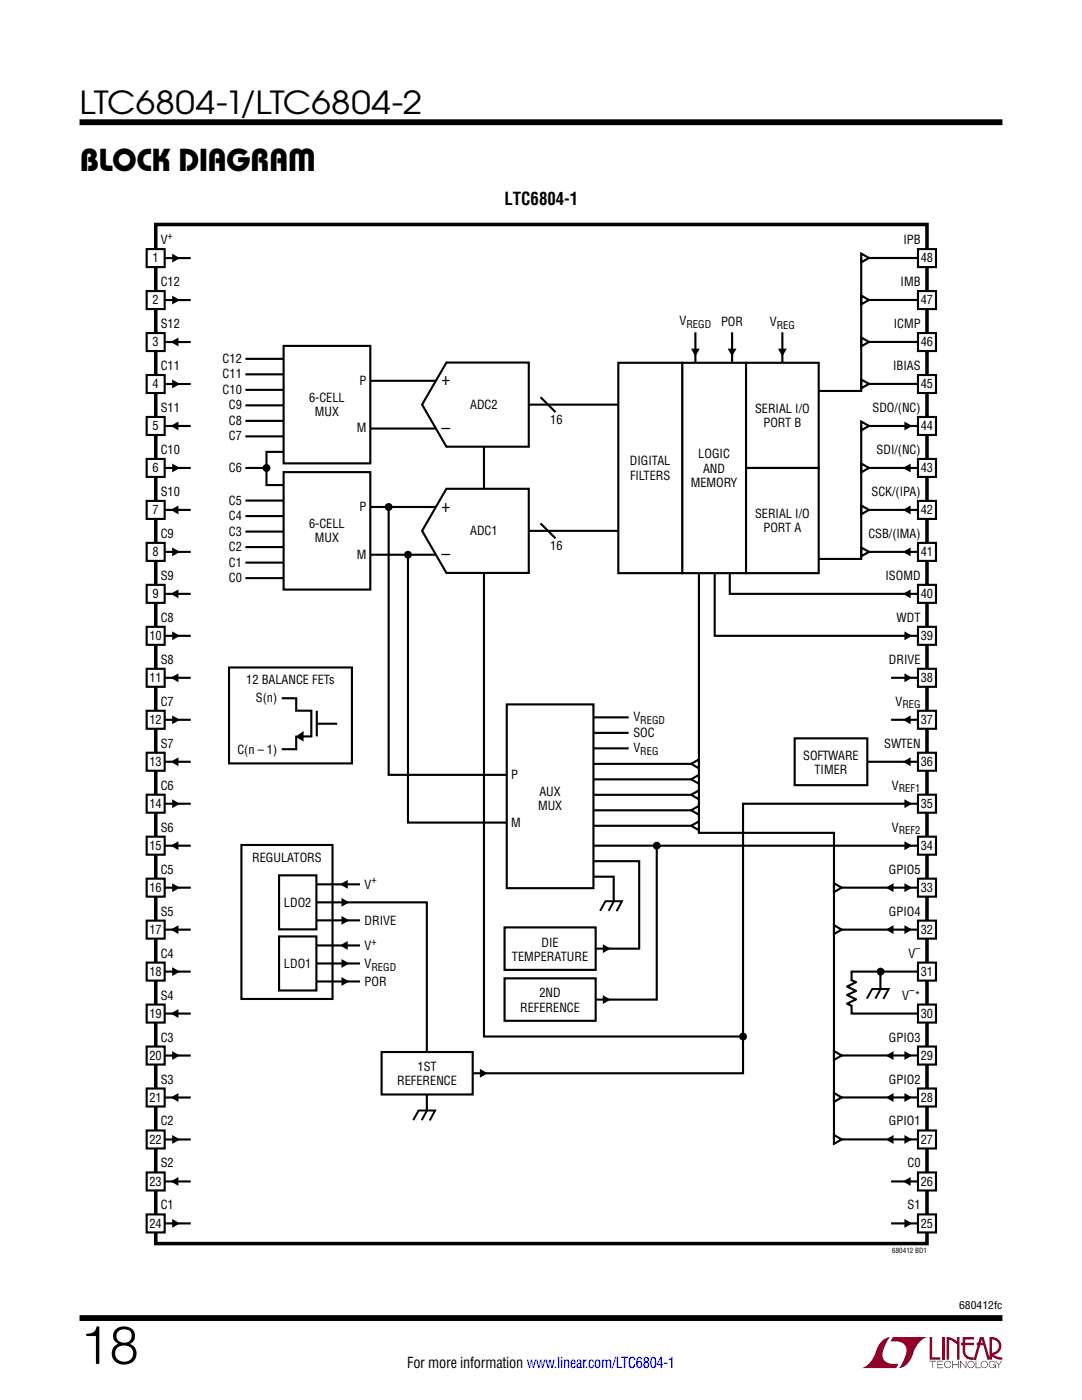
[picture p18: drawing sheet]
<svg xmlns="http://www.w3.org/2000/svg" width="216mm" height="279mm" viewBox="0 0 216 279" stroke-linecap="round" stroke-linejoin="round" font-family="sans-serif">
<defs><g id="words">
<text font-size="10.6" x="15.9" y="272.2">18</text>
<g font-size="6.3">
<text x="15.9" y="22.8">LTC6804-1/LTC6804-2</text>
<text x="15.9" y="34.1">Block Diagram</text>
</g>
<g font-size="3.5">
<text x="100.7" y="41">LTC6804-1</text>
<text x="88.1" y="76.9">+</text>
<text x="88.1" y="86.7">–</text>
<text x="88.1" y="102.1">+</text>
<text x="88.1" y="111.9">–</text>
</g>
<text font-size="3" x="81.3" y="273.1">For more information www.linear.com/LTC6804-1</text>
<g font-size="2.5">
<text x="30.4" y="52.4">1</text>
<text x="32.1" y="48.7">V</text>
<text x="180.3" y="48.7">IPB</text>
<text x="183.7" y="52.4">48</text>
<text x="32.1" y="57.1">C12</text>
<text x="179.7" y="57.1">IMB</text>
<text x="30.4" y="60.7">2</text>
<text x="32.1" y="65.5">S12</text>
<text x="135.6" y="64.9">V</text>
<text x="143.9" y="65.1">POR</text>
<text x="153.6" y="65.1">V</text>
<text x="178.3" y="65.5">ICMP</text>
<text x="183.7" y="60.7">47</text>
<text x="30.4" y="69.1">3</text>
<text x="183.7" y="69.1">46</text>
<text x="30.4" y="77.5">4</text>
<text x="32.1" y="73.8">C11</text>
<text x="44.4" y="72.4">C12</text>
<text x="44.4" y="75.5">C11</text>
<text x="71.7" y="76.8">P</text>
<text x="178.2" y="73.9">IBIAS</text>
<text x="183.7" y="77.5">45</text>
<text x="32.1" y="82.2">S11</text>
<text x="44.4" y="78.6">C10</text>
<text x="45.7" y="81.7">C9</text>
<text x="61.7" y="80.2">6-CELL</text>
<text x="62.8" y="83.1">MUX</text>
<text x="93.8" y="81.6">ADC2</text>
<text x="150.7" y="82.4">SERIAL I/O</text>
<text x="174.1" y="82.2">SDO/(NC)</text>
<text x="30.4" y="85.9">5</text>
<text x="45.7" y="84.8">C8</text>
<text x="45.7" y="87.9">C7</text>
<text x="71.2" y="86.3">M</text>
<text x="109.8" y="84.7">16</text>
<text x="152.3" y="85.2">PORT B</text>
<text x="183.7" y="85.9">44</text>
<text x="30.4" y="94.2">6</text>
<text x="32.1" y="90.6">C10</text>
<text x="45.7" y="94.3">C6</text>
<text x="125.7" y="92.9">DIGITAL</text>
<text x="125.7" y="95.7">FILTERS</text>
<text x="139.3" y="91.5">LOGIC</text>
<text x="140.3" y="94.3">AND</text>
<text x="174.9" y="90.6">SDI/(NC)</text>
<text x="183.7" y="94.2">43</text>
<text x="32.1" y="99">S10</text>
<text x="45.7" y="100.7">C5</text>
<text x="137.8" y="97.1">MEMORY</text>
<text x="173.9" y="99">SCK/(IPA)</text>
<text x="30.4" y="102.6">7</text>
<text x="32.1" y="107.4">C9</text>
<text x="45.7" y="103.8">C4</text>
<text x="45.7" y="106.9">C3</text>
<text x="61.7" y="105.4">6-CELL</text>
<text x="71.7" y="102">P</text>
<text x="93.8" y="106.8">ADC1</text>
<text x="150.7" y="103.4">SERIAL I/O</text>
<text x="152.3" y="106.2">PORT A</text>
<text x="173.3" y="107.4">CSB/(IMA)</text>
<text x="183.7" y="102.6">42</text>
<text x="30.4" y="111">8</text>
<text x="45.7" y="110">C2</text>
<text x="45.7" y="113.1">C1</text>
<text x="62.8" y="108.3">MUX</text>
<text x="71.2" y="111.5">M</text>
<text x="109.8" y="109.9">16</text>
<text x="183.7" y="111">41</text>
<text x="30.4" y="119.4">9</text>
<text x="32.1" y="115.7">S9</text>
<text x="45.7" y="116.2">C0</text>
<text x="176.7" y="115.7">ISOMD</text>
<text x="183.7" y="119.4">40</text>
<text x="32.1" y="124.1">C8</text>
<text x="178.9" y="124.1">WDT</text>
<text x="29.8" y="127.7">10</text>
<text x="183.7" y="127.7">39</text>
<text x="29.8" y="136.1">11</text>
<text x="32.1" y="132.5">S8</text>
<text x="49.1" y="136.4">12 BALANCE FETs</text>
<text x="177.4" y="132.5">DRIVE</text>
<text x="183.7" y="136.1">38</text>
<text x="32.1" y="140.9">C7</text>
<text x="51.1" y="140.2">S(n)</text>
<text x="126.4" y="144">V</text>
<text x="178.7" y="140.9">V</text>
<text x="29.8" y="144.5">12</text>
<text x="32.1" y="149.2">S7</text>
<text x="126.4" y="147.1">SOC</text>
<text x="176.4" y="149.2">SWTEN</text>
<text x="183.7" y="144.5">37</text>
<text x="29.8" y="152.9">13</text>
<text x="47.4" y="150.4">C(n – 1)</text>
<text x="102" y="155.5">P</text>
<text x="126.4" y="150.2">V</text>
<text x="160.3" y="151.7">SOFTWARE</text>
<text x="162.5" y="154.5">TIMER</text>
<text x="183.7" y="152.9">36</text>
<text x="29.8" y="161.3">14</text>
<text x="32.1" y="157.6">C6</text>
<text x="107.4" y="161.7">MUX</text>
<text x="107.6" y="158.9">AUX</text>
<text x="178" y="157.6">V</text>
<text x="183.7" y="161.3">35</text>
<text x="32.1" y="166">S6</text>
<text x="102" y="165">M</text>
<text x="178" y="166">V</text>
<text x="29.8" y="169.6">15</text>
<text x="50.3" y="172.1">REGULATORS</text>
<text x="183.7" y="169.6">34</text>
<text x="29.8" y="178">16</text>
<text x="32.1" y="174.4">C5</text>
<text x="72.7" y="177.4">V</text>
<text x="177.4" y="174.4">GPIO5</text>
<text x="183.7" y="178">33</text>
<text x="32.1" y="182.7">S5</text>
<text x="56.7" y="181">LDO2</text>
<text x="72.7" y="184.6">DRIVE</text>
<text x="177.4" y="182.7">GPIO4</text>
<text x="29.8" y="186.4">17</text>
<text x="32.1" y="191.1">C4</text>
<text x="72.7" y="189.6">V</text>
<text x="102.1" y="191.7">TEMPERATURE</text>
<text x="108" y="188.9">DIE</text>
<text x="181.3" y="191.1">V</text>
<text x="183.7" y="186.4">32</text>
<text x="29.8" y="194.8">18</text>
<text x="56.7" y="193.2">LDO1</text>
<text x="72.7" y="193.2">V</text>
<text x="72.7" y="196.8">POR</text>
<text x="183.7" y="194.8">31</text>
<text x="29.8" y="203.1">19</text>
<text x="32.1" y="199.5">S4</text>
<text x="103.8" y="201.9">REFERENCE</text>
<text x="107.6" y="199.1">2ND</text>
<text x="180" y="199.5">V *</text>
<text x="183.7" y="203.1">30</text>
<text x="32.1" y="207.9">C3</text>
<text x="177.4" y="207.9">GPIO3</text>
<text x="29.8" y="211.5">20</text>
<text x="83.3" y="213.8">1ST</text>
<text x="183.7" y="211.5">29</text>
<text x="29.8" y="219.9">21</text>
<text x="32.1" y="216.2">S3</text>
<text x="79.3" y="216.6">REFERENCE</text>
<text x="177.4" y="216.2">GPIO2</text>
<text x="183.7" y="219.9">28</text>
<text x="32.1" y="224.6">C2</text>
<text x="177.4" y="224.6">GPIO1</text>
<text x="29.8" y="228.3">22</text>
<text x="32.1" y="233">S2</text>
<text x="181.1" y="233">C0</text>
<text x="183.7" y="228.3">27</text>
<text x="29.8" y="236.6">23</text>
<text x="183.7" y="236.6">26</text>
<text x="29.8" y="245">24</text>
<text x="32.1" y="241.4">C1</text>
<text x="181.1" y="241.4">S1</text>
<text x="183.7" y="245">25</text>
</g>
<g font-size="2.1">
<text x="33.4" y="47.7">+</text>
<text x="137" y="65.5">REGD</text>
<text x="155" y="65.7">REG</text>
<text x="180.1" y="141.4">REG</text>
<text x="127.8" y="144.5">REGD</text>
<text x="127.8" y="150.7">REG</text>
<text x="179.3" y="158.1">REF1</text>
<text x="179.3" y="166.5">REF2</text>
<text x="74.1" y="176.3">+</text>
<text x="74.1" y="188.5">+</text>
<text x="182.6" y="190.1">–</text>
<text x="74.1" y="193.7">REGD</text>
<text x="181.4" y="198.4">–</text>
<text x="191.4" y="261.2">680412fc</text>
</g>
<text font-size="1.4" x="178" y="250.1">680412 BD1</text>
</g></defs>
<g fill="#910028">
<path d="M185.5 266.8h.5v4.1h1.6v.5h-2.1z"/>
<path d="M176.2 267.4l1-.5h.5h-.1a6.2 6.2 0 0 0-1.4 4 2.58 2.58 0 0 0 3.1 1.3l-.5 .8h-6.9a4.9 4.9 0 0 0 3-3.8l.4-.7z"/>
<path d="M178.1 266.9h7a4.9 4.9 0 0 0-3.1 3.7 3.2 3.2 0 0 1-2.7 2.4h.1a6.2 6.2 0 0 0 1.4-4.1 2.58 2.58 0 0 0-3.1-1.2z"/>
<path d="M188 266.8h.5v4.6h-.5z"/>
<path d="M188.9 266.8l1 .2 1.1 .7v-.9h.5v4.6h-.5v-3.1l-1.6-.9v4h-.5z"/>
<path d="M185.5 271.6h1.3v.1h-.6v1.3h-.1v-1.3h-.6z"/>
<path d="M187 271.6h1.2v.1h-1v.5h.9v.2h-.9v.5h1v.1h-1.2z"/>
<path d="M190 271.6h.2v.6h1v-.6h.1v1.4h-.1v-.6h-1v.6h-.2z"/>
<path d="M191.6 271.6h.1l1 1.2v-1.2h.1v1.4l-1.1-1.2v1.2h-.1z"/>
<path d="M194.7 271.6h.1v1.3h.9v.1h-1z"/>
<path d="M198.6 271.6h.2l.5 .7 .5-.7h.2l-.6 .8v.6h-.2v-.6z"/>
<path d="M192.1 266.8h2.2v.5h-1.7v.7h1.7v.5h-1.7v1.1a1.32 1.32 0 0 0 1.7 1.3v.5l1.2-4.6h.8l1.1 4.1v-4.1a1.84 1.84 0 0 1 2.4 1.4 1.84 1.84 0 0 1-1.5 2.2l.8 .4 .9 .1v.5l-1.2-.2-1-.6v-.6a1.34 1.34 0 0 0 1.5-1.2 1.34 1.34 0 0 0-1.4-1.5v4.1h-.9l-.8-2.9h-1.3v-.5h1.2l-.2-.7-1.1 4.1a2.06 2.06 0 0 1-2.7-1.3v-1.6h-.4v-.5h.4z"/>
<path d="M193.2 271.8a.72 .72 0 0 1 1.2 .1 .72 .72 0 0 1-.4 1.1 .72 .72 0 0 1-1-.7h.2a.59 .59 0 0 0 .8 .5 .59 .59 0 0 0 .2-.9 .59 .59 0 0 0-1 .2v.2h-.2z"/>
<path d="M195.9 271.8a.72 .72 0 0 1 1.1 .1 .72 .72 0 0 1-.4 1.1 .72 .72 0 0 1-.9-.7h.1a.59 .59 0 0 0 .8 .5 .59 .59 0 0 0 .2-.9 .59 .59 0 0 0-.9 .2l-.1 .2h-.1z"/>
<path d="M197.5 271.8a.72 .72 0 0 1 1.2 .2h-.2a.59 .59 0 0 0-.9-.1 .59 .59 0 0 0 .1 .9 .59 .59 0 0 0 .9-.4h-.5v-.1h.6v.7h-.1v-.3a.73 .73 0 0 1-1.1 .2 .73 .73 0 0 1 0-1.1z"/>
<path d="M188.6 271.8a.71 .71 0 0 1 1.2 .3h-.1a.59 .59 0 0 0-.9-.3 .59 .59 0 0 0-.1 1 .59 .59 0 0 0 1-.3h.1a.73 .73 0 0 1-1.1 .4 .73 .73 0 0 1-.1-1.1z"/>
</g>
<path d="M15.9 24.4h184.1M15.9 263h184.1" fill="none" stroke="#000" stroke-width="1.2" stroke-linecap="butt"/>
<path d="M166.4 177.2h18.6M166.4 185.5h18.6" fill="none" stroke="#000" stroke-width=".42"/>
<path d="M166.4 184.6l1.6 .9-1.6 .9z" fill="#fff"/>
<path d="M166.4 184.6l1.6 .9-1.6 .9z" fill="none" stroke="#000" stroke-width=".42"/>
<path d="M166.4 176.3l1.6 .9-1.6 .8z" fill="#fff"/>
<path d="M171.8 51.5h13.2M171.8 59.9h13.2M171.8 68.2h13.2M171.8 76.6h13.2M166.4 176.3l1.6 .9-1.6 .8zM166.4 219h18.6M166.4 210.6h18.6M166.4 227.4h18.6" fill="none" stroke="#000" stroke-width=".42"/>
<path d="M171.8 50.6l1.6 .9-1.6 .9z" fill="#fff"/>
<path d="M171.8 50.6l1.6 .9-1.6 .9z" fill="none" stroke="#000" stroke-width=".42"/>
<path d="M171.8 59l1.6 .9-1.6 .8z" fill="#fff"/>
<path d="M171.8 59l1.6 .9-1.6 .8z" fill="none" stroke="#000" stroke-width=".42"/>
<path d="M171.8 67.4l1.6 .8-1.6 .9z" fill="#fff"/>
<path d="M171.8 67.4l1.6 .8-1.6 .9z" fill="none" stroke="#000" stroke-width=".42"/>
<path d="M171.8 75.7l1.6 .9-1.6 .9z" fill="#fff"/>
<path d="M171.8 51.5v26.5h-8.4M171.8 75.7l1.6 .9-1.6 .9z" fill="none" stroke="#000" stroke-width=".42"/>
<path d="M48.2 168.6h18.2v30.8h-18.2z" fill="#fff"/>
<path d="M49 71.6h7.6M49 74.7h7.6M49 77.8h7.6M49 80.9h7.6M49 84h7.6M49 87.1h7.6M49 93.4h4.2M96.6 89.1v117.8h51.7M48.2 168.6h18.2v30.8h-18.2zM185 160.4h-36.7v53.8h-53.8" fill="none" stroke="#000" stroke-width=".42"/>
<circle cx="53.2" cy="93.4" r=".79" fill="#000"/>
<path d="M56.6 69h17.3v23.5h-17.3z" fill="#fff"/>
<path d="M56.6 69h17.3v23.5h-17.3zM49 99.9h7.6M56.6 90.2h-3.4v6.6h3.4M49 103h7.6M49 106.1h7.6M49 109.2h7.6M49 112.3h7.6M49 115.4h7.6" fill="none" stroke="#000" stroke-width=".42"/>
<path d="M56.6 94.2h17.3v23.5h-17.3z" fill="#fff"/>
<path d="M56.6 94.2h17.3v23.5h-17.3z" fill="none" stroke="#000" stroke-width=".42"/>
<path d="M89.1 72.4h16.4v16.7h-16.4l-4.9-8.4z" fill="#fff"/>
<path d="M89.1 72.4h16.4v16.7h-16.4l-4.9-8.4zM171.8 85h13.2M171.8 93.4h13.2M171.8 101.8h13.2M171.8 110.1h13.2M185 193.9h-15.1v8.4h15.1" fill="none" stroke="#000" stroke-width=".42"/>
<path d="M31.1 44.8h153.9v203.4h-153.9z" fill="none" stroke="#000" stroke-width=".71" stroke-linecap="butt"/>
<path d="M180.5 84.1l1.5 .9-1.5 .9zM180.2 93.4l1.5-.9v1.8zM180.2 101.8l1.5-.9v1.7z" fill="#000"/>
<path d="M171.8 84.1l1.6 .9-1.6 .9z" fill="#fff"/>
<path d="M171.8 84.1l1.6 .9-1.6 .9z" fill="none" stroke="#000" stroke-width=".42"/>
<path d="M171.8 92.5l1.6 .9-1.6 .9z" fill="#fff"/>
<path d="M171.8 92.5l1.6 .9-1.6 .9z" fill="none" stroke="#000" stroke-width=".42"/>
<path d="M171.8 100.9l1.6 .9-1.6 .8z" fill="#fff"/>
<path d="M171.8 100.9l1.6 .9-1.6 .8z" fill="none" stroke="#000" stroke-width=".42"/>
<path d="M171.8 109.3l1.6 .8-1.6 .9z" fill="#fff"/>
<g fill="none" stroke="#000" stroke-width=".42">
<path d="M31.1 51.5h7M31.1 59.9h7M31.1 68.3h7M31.1 76.6h7M73.9 76h13M138.8 66.3v6.1M146.1 66.3v6.1M31.1 85h7M31.1 93.4h7M73.9 85.5h13M31.1 101.8h7M31.1 110.1h7"/>
<path d="M31.1 118.5h7M73.9 101.2h13M73.9 110.7h13M139.5 114.4v51.8h26.9v61.2M142.6 114.4v12.5h42.4M145.6 114.4v4.1h39.4M171.8 109.3l1.6 .8-1.6 .9zM31.1 135.3h7M31.1 126.9h7M177.8 135.3h7.2M31.1 143.7h7M31.1 152h7"/>
<path d="M173.1 152h11.9M177.8 143.7h7.2M31.1 168.8h7M31.1 160.4h7M31.1 177.2h7M131 168.8h54M31.1 185.5h7M31.1 193.9h7M169.8 195.6l1 .4-1.8 .9 1.8 .9-1.8 .8 1.8 .8-1.8 .9 1 .5M175.7 193.9v3.5M31.1 202.3h7M31.1 210.7h7"/>
<path d="M31.1 219h7M31.1 235.8h7M31.1 227.4h7M177.8 235.8h7.2M31.1 244.2h7M177.8 244.2h7.2"/>
</g>
<g fill="#000">
<path d="M34.4 59l1.5 .9-1.5 .9zM34.4 50.6l1.5 .9-1.5 .9zM34.4 75.7l1.5 .9-1.5 .9zM34.1 68.2l1.5-.8v1.7zM137.9 69.6h1.7l-.8 1.5zM145.2 69.6h1.8l-.9 1.5zM34.4 92.5l1.5 .9-1.5 .9zM34.1 85l1.5-.9v1.8zM34.4 109.3l1.5 .8-1.5 .9zM34.1 118.5l1.5-.9v1.8zM34.1 101.8l1.5-.9v1.7zM180.2 110.1l1.5-.8v1.7z"/>
<path d="M180.2 118.5l1.5-.9v1.8zM34.4 126l1.5 .9-1.5 .9zM34.1 135.3l1.5-.9v1.8zM180.5 126l1.5 .9-1.5 .9zM180.5 134.4l1.5 .9-1.5 .9zM34.4 159.5l1.5 .9-1.5 .9zM34.4 142.8l1.5 .9-1.5 .8zM34.1 152l1.5-.9v1.8zM180.2 152l1.5-.9v1.8zM180.2 143.7l1.5-.9v1.7zM34.4 176.3l1.5 .9-1.5 .8zM34.1 168.8l1.5-.9v1.8z"/>
<path d="M176.7 177.2l1.6-.9v1.7zM180.5 159.5l1.5 .9-1.5 .9zM180.5 167.9l1.5 .9-1.5 .9zM180.5 176.3l1.5 .8-1.5 .9zM34.4 193l1.5 .9-1.5 .9zM34.1 185.5l1.5-.9v1.8zM120.3 188.4l1.5 .9-1.5 .9zM176.7 185.5l1.6-.9v1.8zM180.5 184.6l1.5 .9-1.5 .9zM34.4 209.8l1.5 .9-1.5 .8zM34.1 202.3l1.5-.9v1.8zM34.1 219l1.5-.9v1.8z"/>
<path d="M176.7 219l1.6-.9v1.8zM176.7 210.7l1.6-.9v1.7zM180.5 209.8l1.5 .9-1.5 .8zM180.5 218.1l1.5 .9-1.5 .9zM34.4 226.5l1.5 .9-1.5 .9zM34.1 235.8l1.5-.9v1.8zM176.7 227.4l1.6-.9v1.8zM180.5 226.5l1.5 .9-1.5 .9zM180.2 235.8l1.5-.9v1.8zM34.4 243.3l1.5 .9-1.5 .8zM180.5 243.3l1.5 .9-1.5 .8z"/>
<circle cx="131" cy="168.8" r=".79"/>
<circle cx="175.7" cy="193.9" r=".79"/>
<circle cx="148.3" cy="206.9" r=".79"/>
</g>
<path d="M169.9 195.8v4.8" fill="none" stroke="#fff" stroke-width=".71" stroke-linecap="butt"/>
<path d="M122.5 179.9l-1.1 1.9M119.7 181.8l1.1-1.9h3.3l-1.1 1.9M173 199.3l1-1.9h3.3l-1 2M175.7 197.4l-1 1.9" fill="none" stroke="#000" stroke-width=".39"/>
<path d="M136.1 72.4h12.8v42h-12.8z" fill="#fff"/>
<path d="M136.1 72.4h12.8v42h-12.8z" fill="none" stroke="#000" stroke-width=".42"/>
<path d="M123.4 72.4h12.7v42h-12.7z" fill="#fff"/>
<path d="M123.4 72.4h12.7v42h-12.7z" fill="none" stroke="#000" stroke-width=".42"/>
<path d="M148.9 72.4h14.5v21h-14.5z" fill="#fff"/>
<path d="M148.9 72.4h14.5v21h-14.5zM118.4 152.4h21.1M118.4 143.2h7M118.4 146.3h7M118.4 149.4h7" fill="none" stroke="#000" stroke-width=".42"/>
<path d="M101.1 140.6h17.3v36.7h-17.3z" fill="#fff"/>
<path d="M156.1 66.3v6.1M77.6 101.2v53.4h23.5M81.4 110.7v53.5h19.7M45.7 133.2h24.5v19.2h-24.5zM101.1 140.6h17.3v36.7h-17.3zM118.4 155.5h21.1M118.4 158.6h21.1M118.4 161.7h21.1M118.4 164.8h21.1M118.4 171.9h9.1v17.4h-8.5M118.4 175h4.1v4.9M63.1 180.1h22.1v41.5" fill="none" stroke="#000" stroke-width=".42"/>
<path d="M82.5 223.6l1-2h3.3l-1.1 2M85.2 221.7l-1 1.9" fill="none" stroke="#000" stroke-width=".39"/>
<path d="M155.2 69.6h1.8l-.9 1.5z" fill="#000"/>
<path d="M148.9 93.4h14.5v21h-14.5z" fill="#fff"/>
<path d="M148.9 93.4h14.5v21h-14.5z" fill="none" stroke="#000" stroke-width=".42"/>
<path d="M158.6 147.4h14.5v9.3h-14.5z" fill="#fff"/>
<path d="M158.6 147.4h14.5v9.3h-14.5z" fill="none" stroke="#000" stroke-width=".42"/>
<path d="M100.7 185.1h18.2v8.5h-18.2z" fill="#fff"/>
<path d="M118.4 168.8h12.6v30.7h-12M100.7 185.1h18.2v8.5h-18.2z" fill="none" stroke="#000" stroke-width=".42"/>
<path d="M120.3 198.6l1.5 .9-1.5 .9z" fill="#000"/>
<path d="M100.7 195.3h18.2v8.4h-18.2z" fill="#fff"/>
<path d="M100.7 195.3h18.2v8.4h-18.2z" fill="none" stroke="#000" stroke-width=".42"/>
<path d="M95.8 213.3l1.5 .9-1.5 .9z" fill="#000"/>
<path d="M76.1 210h18.2v8.4h-18.2z" fill="#fff"/>
<path d="M107.9 79.3l2.9 2.9M105.6 80.8h17.8M76.1 210h18.2v8.4h-18.2z" fill="none" stroke="#000" stroke-width=".42"/>
<path d="M89.1 97.5h16.4v16.8h-16.4l-4.9-8.4z" fill="#fff"/>
<path d="M89.1 97.5h16.4v16.8h-16.4l-4.9-8.4zM105.6 105.9h17.8M107.9 104.4l2.9 3M63.1 188.7h8.7" fill="none" stroke="#000" stroke-width=".42"/>
<g fill="#000">
<circle cx="77.6" cy="101.2" r=".79"/>
<circle cx="81.4" cy="110.7" r=".79"/>
</g>
<path d="M55.7 186.9h7.4v10.8h-7.4z" fill="#fff"/>
<path d="M56.2 139.4h2.9v10.1h-2.9M63.1 144.4h4.2M63.1 176.5h8.7M55.7 186.9h7.4v10.8h-7.4zM63.1 192.3h8.7M63.1 195.9h8.7" fill="none" stroke="#000" stroke-width=".42"/>
<path d="M68.1 191.4l1.6 .9-1.6 .9zM68.1 195l1.6 .9-1.6 .9zM67.8 188.7l1.6-.9v1.8z" fill="#000"/>
<path d="M55.7 174.7h7.4v10.8h-7.4z" fill="#fff"/>
<path d="M171.8 85v26.5h-8.4M55.7 174.7h7.4v10.8h-7.4zM63.1 183.7h8.7" fill="none" stroke="#000" stroke-width=".42"/>
<path d="M68.1 179.2l1.6 .9-1.6 .9zM67.8 176.5l1.6-.9v1.8zM68.1 182.8l1.6 .9-1.6 .9z" fill="#000"/>
<path d="M166.4 226.5l1.6 .9-1.6 .9z" fill="#fff"/>
<path d="M166.4 226.5l1.6 .9-1.6 .9z" fill="none" stroke="#000" stroke-width=".42"/>
<path d="M166.4 218.1l1.6 .9-1.6 .9z" fill="#fff"/>
<path d="M166.4 218.1l1.6 .9-1.6 .9z" fill="none" stroke="#000" stroke-width=".42"/>
<path d="M166.4 209.8l1.6 .8-1.6 .9z" fill="#fff"/>
<path d="M166.4 209.8l1.6 .8-1.6 .9z" fill="none" stroke="#000" stroke-width=".42"/>
<path d="M183.2 49.7h3.6v3.6h-3.6z" fill="#fff"/>
<path d="M183.2 49.7h3.6v3.6h-3.6z" fill="none" stroke="#000" stroke-width=".42"/>
<path d="M183.2 58.1h3.6v3.6h-3.6z" fill="#fff"/>
<path d="M183.2 58.1h3.6v3.6h-3.6z" fill="none" stroke="#000" stroke-width=".42"/>
<path d="M183.2 66.5h3.6v3.6h-3.6z" fill="#fff"/>
<path d="M183.2 66.5h3.6v3.6h-3.6z" fill="none" stroke="#000" stroke-width=".42"/>
<path d="M183.2 74.8h3.6v3.6h-3.6z" fill="#fff"/>
<path d="M183.2 74.8h3.6v3.6h-3.6z" fill="none" stroke="#000" stroke-width=".42"/>
<path d="M183.2 83.2h3.6v3.6h-3.6z" fill="#fff"/>
<path d="M183.2 83.2h3.6v3.6h-3.6z" fill="none" stroke="#000" stroke-width=".42"/>
<path d="M183.2 91.6h3.6v3.6h-3.6z" fill="#fff"/>
<path d="M183.2 91.6h3.6v3.6h-3.6z" fill="none" stroke="#000" stroke-width=".42"/>
<path d="M183.2 100h3.6v3.6h-3.6z" fill="#fff"/>
<path d="M183.2 100h3.6v3.6h-3.6z" fill="none" stroke="#000" stroke-width=".42"/>
<path d="M183.2 108.3h3.6v3.6h-3.6z" fill="#fff"/>
<path d="M183.2 108.3h3.6v3.6h-3.6z" fill="none" stroke="#000" stroke-width=".42"/>
<path d="M183.2 116.7h3.6v3.6h-3.6z" fill="#fff"/>
<path d="M183.2 116.7h3.6v3.6h-3.6z" fill="none" stroke="#000" stroke-width=".42"/>
<path d="M183.2 125.1h3.6v3.6h-3.6z" fill="#fff"/>
<path d="M183.2 125.1h3.6v3.6h-3.6z" fill="none" stroke="#000" stroke-width=".42"/>
<path d="M183.2 133.5h3.6v3.6h-3.6z" fill="#fff"/>
<path d="M183.2 133.5h3.6v3.6h-3.6z" fill="none" stroke="#000" stroke-width=".42"/>
<path d="M183.2 141.8h3.6v3.6h-3.6z" fill="#fff"/>
<path d="M183.2 141.8h3.6v3.6h-3.6z" fill="none" stroke="#000" stroke-width=".42"/>
<path d="M183.2 150.2h3.6v3.6h-3.6z" fill="#fff"/>
<path d="M183.2 150.2h3.6v3.6h-3.6z" fill="none" stroke="#000" stroke-width=".42"/>
<path d="M183.2 158.6h3.6v3.6h-3.6z" fill="#fff"/>
<path d="M183.2 158.6h3.6v3.6h-3.6z" fill="none" stroke="#000" stroke-width=".42"/>
<path d="M183.2 167h3.6v3.6h-3.6z" fill="#fff"/>
<path d="M183.2 167h3.6v3.6h-3.6z" fill="none" stroke="#000" stroke-width=".42"/>
<path d="M183.2 175.4h3.6v3.5h-3.6z" fill="#fff"/>
<path d="M183.2 175.4h3.6v3.5h-3.6z" fill="none" stroke="#000" stroke-width=".42"/>
<path d="M183.2 183.7h3.6v3.6h-3.6z" fill="#fff"/>
<path d="M183.2 183.7h3.6v3.6h-3.6z" fill="none" stroke="#000" stroke-width=".42"/>
<path d="M183.2 192.1h3.6v3.6h-3.6z" fill="#fff"/>
<path d="M183.2 192.1h3.6v3.6h-3.6z" fill="none" stroke="#000" stroke-width=".42"/>
<path d="M183.2 200.5h3.6v3.6h-3.6z" fill="#fff"/>
<path d="M183.2 200.5h3.6v3.6h-3.6z" fill="none" stroke="#000" stroke-width=".42"/>
<path d="M183.2 208.9h3.6v3.6h-3.6z" fill="#fff"/>
<path d="M183.2 208.9h3.6v3.6h-3.6z" fill="none" stroke="#000" stroke-width=".42"/>
<path d="M183.2 217.2h3.6v3.6h-3.6z" fill="#fff"/>
<path d="M183.2 217.2h3.6v3.6h-3.6z" fill="none" stroke="#000" stroke-width=".42"/>
<path d="M183.2 225.6h3.6v3.6h-3.6z" fill="#fff"/>
<path d="M183.2 225.6h3.6v3.6h-3.6z" fill="none" stroke="#000" stroke-width=".42"/>
<path d="M183.2 234h3.6v3.6h-3.6z" fill="#fff"/>
<path d="M183.2 234h3.6v3.6h-3.6z" fill="none" stroke="#000" stroke-width=".42"/>
<path d="M183.2 242.4h3.6v3.6h-3.6z" fill="#fff"/>
<path d="M183.2 242.4h3.6v3.6h-3.6z" fill="none" stroke="#000" stroke-width=".42"/>
<path d="M29.3 49.7h3.6v3.6h-3.6z" fill="#fff"/>
<path d="M29.3 49.7h3.6v3.6h-3.6z" fill="none" stroke="#000" stroke-width=".42"/>
<path d="M29.3 58.1h3.6v3.6h-3.6z" fill="#fff"/>
<path d="M29.3 58.1h3.6v3.6h-3.6z" fill="none" stroke="#000" stroke-width=".42"/>
<path d="M29.3 66.5h3.6v3.6h-3.6z" fill="#fff"/>
<path d="M29.3 66.5h3.6v3.6h-3.6z" fill="none" stroke="#000" stroke-width=".42"/>
<path d="M29.3 74.8h3.6v3.6h-3.6z" fill="#fff"/>
<path d="M29.3 74.8h3.6v3.6h-3.6z" fill="none" stroke="#000" stroke-width=".42"/>
<path d="M29.3 83.2h3.6v3.6h-3.6z" fill="#fff"/>
<path d="M29.3 83.2h3.6v3.6h-3.6z" fill="none" stroke="#000" stroke-width=".42"/>
<path d="M29.3 91.6h3.6v3.6h-3.6z" fill="#fff"/>
<path d="M29.3 91.6h3.6v3.6h-3.6z" fill="none" stroke="#000" stroke-width=".42"/>
<path d="M29.3 100h3.6v3.6h-3.6z" fill="#fff"/>
<path d="M29.3 100h3.6v3.6h-3.6z" fill="none" stroke="#000" stroke-width=".42"/>
<path d="M29.3 108.3h3.6v3.6h-3.6z" fill="#fff"/>
<path d="M29.3 108.3h3.6v3.6h-3.6z" fill="none" stroke="#000" stroke-width=".42"/>
<path d="M29.3 116.7h3.6v3.6h-3.6z" fill="#fff"/>
<path d="M29.3 116.7h3.6v3.6h-3.6z" fill="none" stroke="#000" stroke-width=".42"/>
<path d="M29.3 125.1h3.6v3.6h-3.6z" fill="#fff"/>
<path d="M29.3 125.1h3.6v3.6h-3.6z" fill="none" stroke="#000" stroke-width=".42"/>
<path d="M29.3 133.5h3.6v3.6h-3.6z" fill="#fff"/>
<path d="M29.3 133.5h3.6v3.6h-3.6z" fill="none" stroke="#000" stroke-width=".42"/>
<path d="M29.3 141.8h3.6v3.6h-3.6z" fill="#fff"/>
<path d="M29.3 141.8h3.6v3.6h-3.6z" fill="none" stroke="#000" stroke-width=".42"/>
<path d="M29.3 150.2h3.6v3.6h-3.6z" fill="#fff"/>
<path d="M29.3 150.2h3.6v3.6h-3.6z" fill="none" stroke="#000" stroke-width=".42"/>
<path d="M29.3 158.6h3.6v3.6h-3.6z" fill="#fff"/>
<path d="M29.3 158.6h3.6v3.6h-3.6z" fill="none" stroke="#000" stroke-width=".42"/>
<path d="M29.3 167h3.6v3.6h-3.6z" fill="#fff"/>
<path d="M29.3 167h3.6v3.6h-3.6z" fill="none" stroke="#000" stroke-width=".42"/>
<path d="M29.3 175.4h3.6v3.5h-3.6z" fill="#fff"/>
<path d="M29.3 175.4h3.6v3.5h-3.6z" fill="none" stroke="#000" stroke-width=".42"/>
<path d="M29.3 183.7h3.6v3.6h-3.6z" fill="#fff"/>
<path d="M29.3 183.7h3.6v3.6h-3.6z" fill="none" stroke="#000" stroke-width=".42"/>
<path d="M29.3 192.1h3.6v3.6h-3.6z" fill="#fff"/>
<path d="M29.3 192.1h3.6v3.6h-3.6z" fill="none" stroke="#000" stroke-width=".42"/>
<path d="M29.3 200.5h3.6v3.6h-3.6z" fill="#fff"/>
<path d="M29.3 200.5h3.6v3.6h-3.6z" fill="none" stroke="#000" stroke-width=".42"/>
<path d="M29.3 208.9h3.6v3.6h-3.6z" fill="#fff"/>
<path d="M29.3 208.9h3.6v3.6h-3.6z" fill="none" stroke="#000" stroke-width=".42"/>
<path d="M29.3 217.2h3.6v3.6h-3.6z" fill="#fff"/>
<path d="M29.3 217.2h3.6v3.6h-3.6z" fill="none" stroke="#000" stroke-width=".42"/>
<path d="M29.3 225.6h3.6v3.6h-3.6z" fill="#fff"/>
<path d="M29.3 225.6h3.6v3.6h-3.6z" fill="none" stroke="#000" stroke-width=".42"/>
<path d="M29.3 234h3.6v3.6h-3.6z" fill="#fff"/>
<path d="M29.3 234h3.6v3.6h-3.6z" fill="none" stroke="#000" stroke-width=".42"/>
<path d="M29.3 242.4h3.6v3.6h-3.6z" fill="#fff"/>
<path d="M29.3 242.4h3.6v3.6h-3.6z" fill="none" stroke="#000" stroke-width=".42"/>
<path d="M137.9 164.8l1.6-.9v1.8z" fill="#fff"/>
<path d="M137.9 164.8l1.6-.9v1.8z" fill="none" stroke="#000" stroke-width=".42"/>
<path d="M137.9 161.7l1.6-.9v1.8z" fill="#fff"/>
<path d="M137.9 161.7l1.6-.9v1.8z" fill="none" stroke="#000" stroke-width=".42"/>
<path d="M137.9 158.6l1.6-.9v1.8z" fill="#fff"/>
<path d="M137.9 158.6l1.6-.9v1.8z" fill="none" stroke="#000" stroke-width=".42"/>
<path d="M137.9 155.5l1.6-.8v1.7z" fill="#fff"/>
<path d="M137.9 155.5l1.6-.8v1.7z" fill="none" stroke="#000" stroke-width=".42"/>
<path d="M137.9 152.4l1.6-.8v1.7z" fill="#fff"/>
<path d="M59.1 141.8h3v5.2h-2.3M63.2 141.9v5.1M137.9 152.4l1.6-.8v1.7z" fill="none" stroke="#000" stroke-width=".42"/>
<path d="M59.1 142.1v4.7" fill="none" stroke="#fff" stroke-width=".71" stroke-linecap="butt"/>
<path d="M59.4 147l.9-.6v1.2z" fill="#000"/>
<path d="M59.4 147l.9-.6v1.2z" fill="none" stroke="#000" stroke-width=".49"/>
<use href="#words"/>
</svg>
